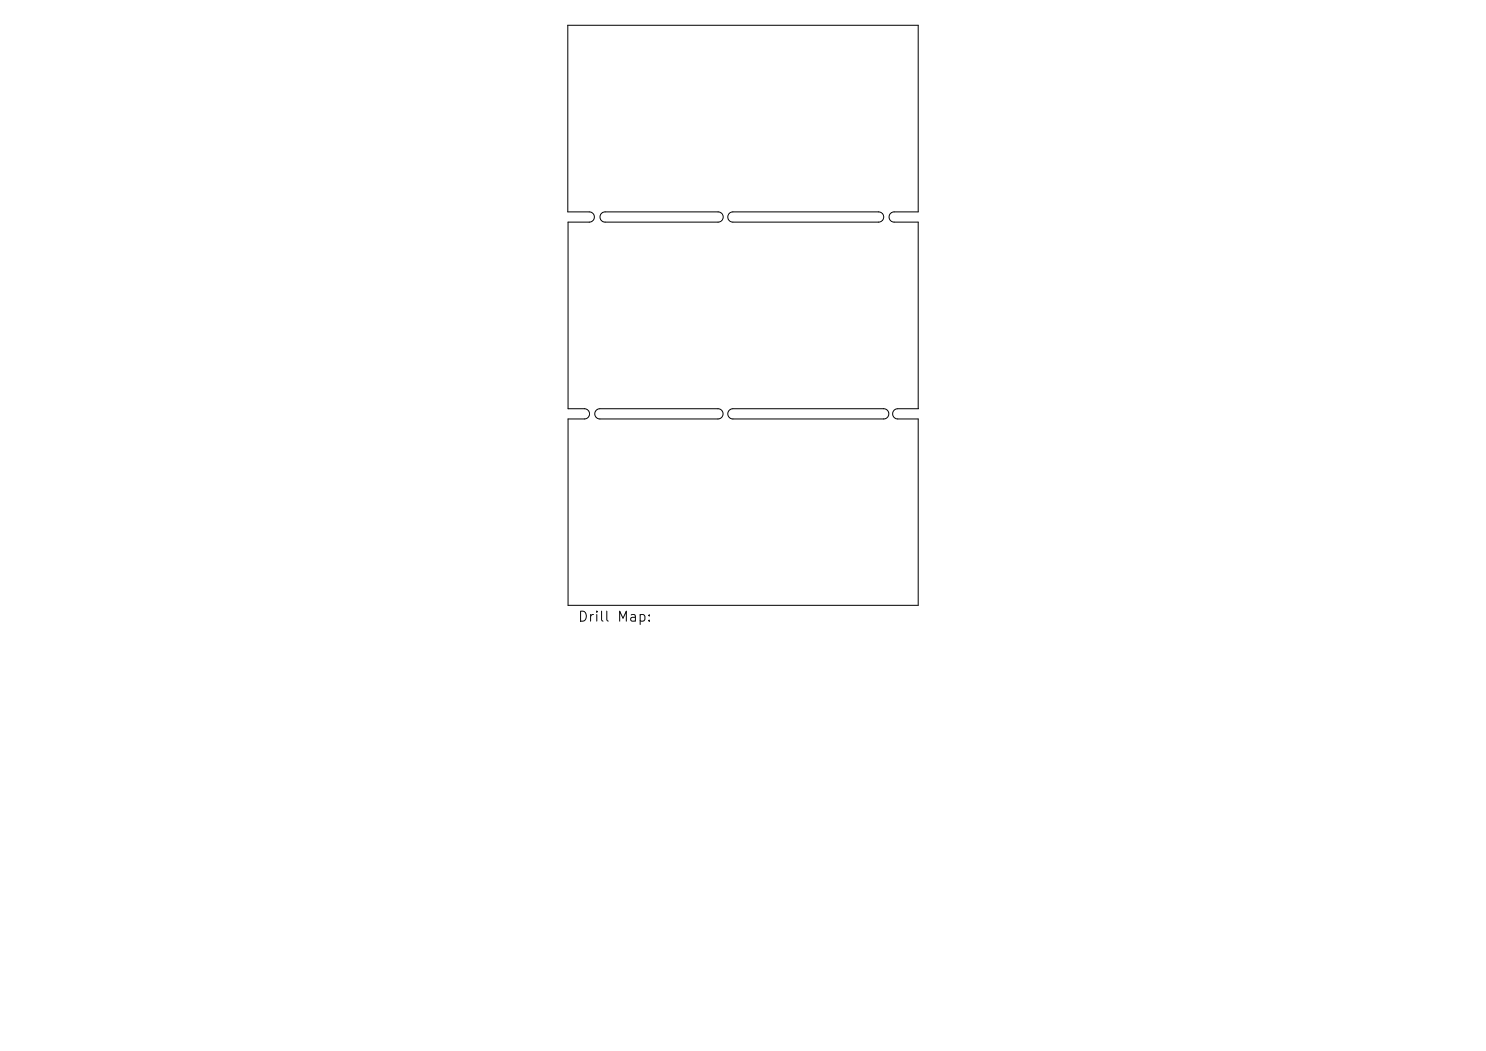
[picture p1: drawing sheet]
<svg xmlns="http://www.w3.org/2000/svg" width="297mm" height="210mm" viewBox="0 0 297 210" stroke-linecap="round" stroke-linejoin="round" font-family="sans-serif">
<defs><g id="words">
<text font-size="2" x="115.4" y="124.7">Drill Map:</text>
</g></defs>
<path d="M113.5 5.1h70v37.2h-4.8a1.02 1.02 0 0 0-1 1.1 1.02 1.02 0 0 0 1 1h4.8v37.3h-4.1a1.02 1.02 0 0 0-1 1 1.02 1.02 0 0 0 1 1h4.1v37.3h-70v-37.3h3.3a1.02 1.02 0 0 0 1-1 1.02 1.02 0 0 0-1-1h-3.3v-37.3h4.3a1.02 1.02 0 0 0 1-1 1.02 1.02 0 0 0-1-1.1h-4.3zM120.2 42.6l.7-.3h22.6a1.02 1.02 0 0 1 1 1.1 1.02 1.02 0 0 1-1 1h-22.6a1.02 1.02 0 0 1-.9-.6 1.02 1.02 0 0 1 .2-1.2zM145.8 42.6l.7-.3h29.1a1.02 1.02 0 0 1 1 1.1 1.02 1.02 0 0 1-1 1h-29.1a1.02 1.02 0 0 1-1-.6 1.02 1.02 0 0 1 .3-1.2zM119.2 82l.7-.3h23.6a1.02 1.02 0 0 1 1 1 1.02 1.02 0 0 1-1 1h-23.6a1.02 1.02 0 0 1-.9-.6 1.02 1.02 0 0 1 .2-1.1zM145.8 82l.7-.3h30.1a1.02 1.02 0 0 1 1 1 1.02 1.02 0 0 1-1 1h-30.1a1.02 1.02 0 0 1-1-.6 1.02 1.02 0 0 1 .3-1.1z" fill="none" stroke="#000" stroke-width=".2"/>
<use href="#words"/>
</svg>
